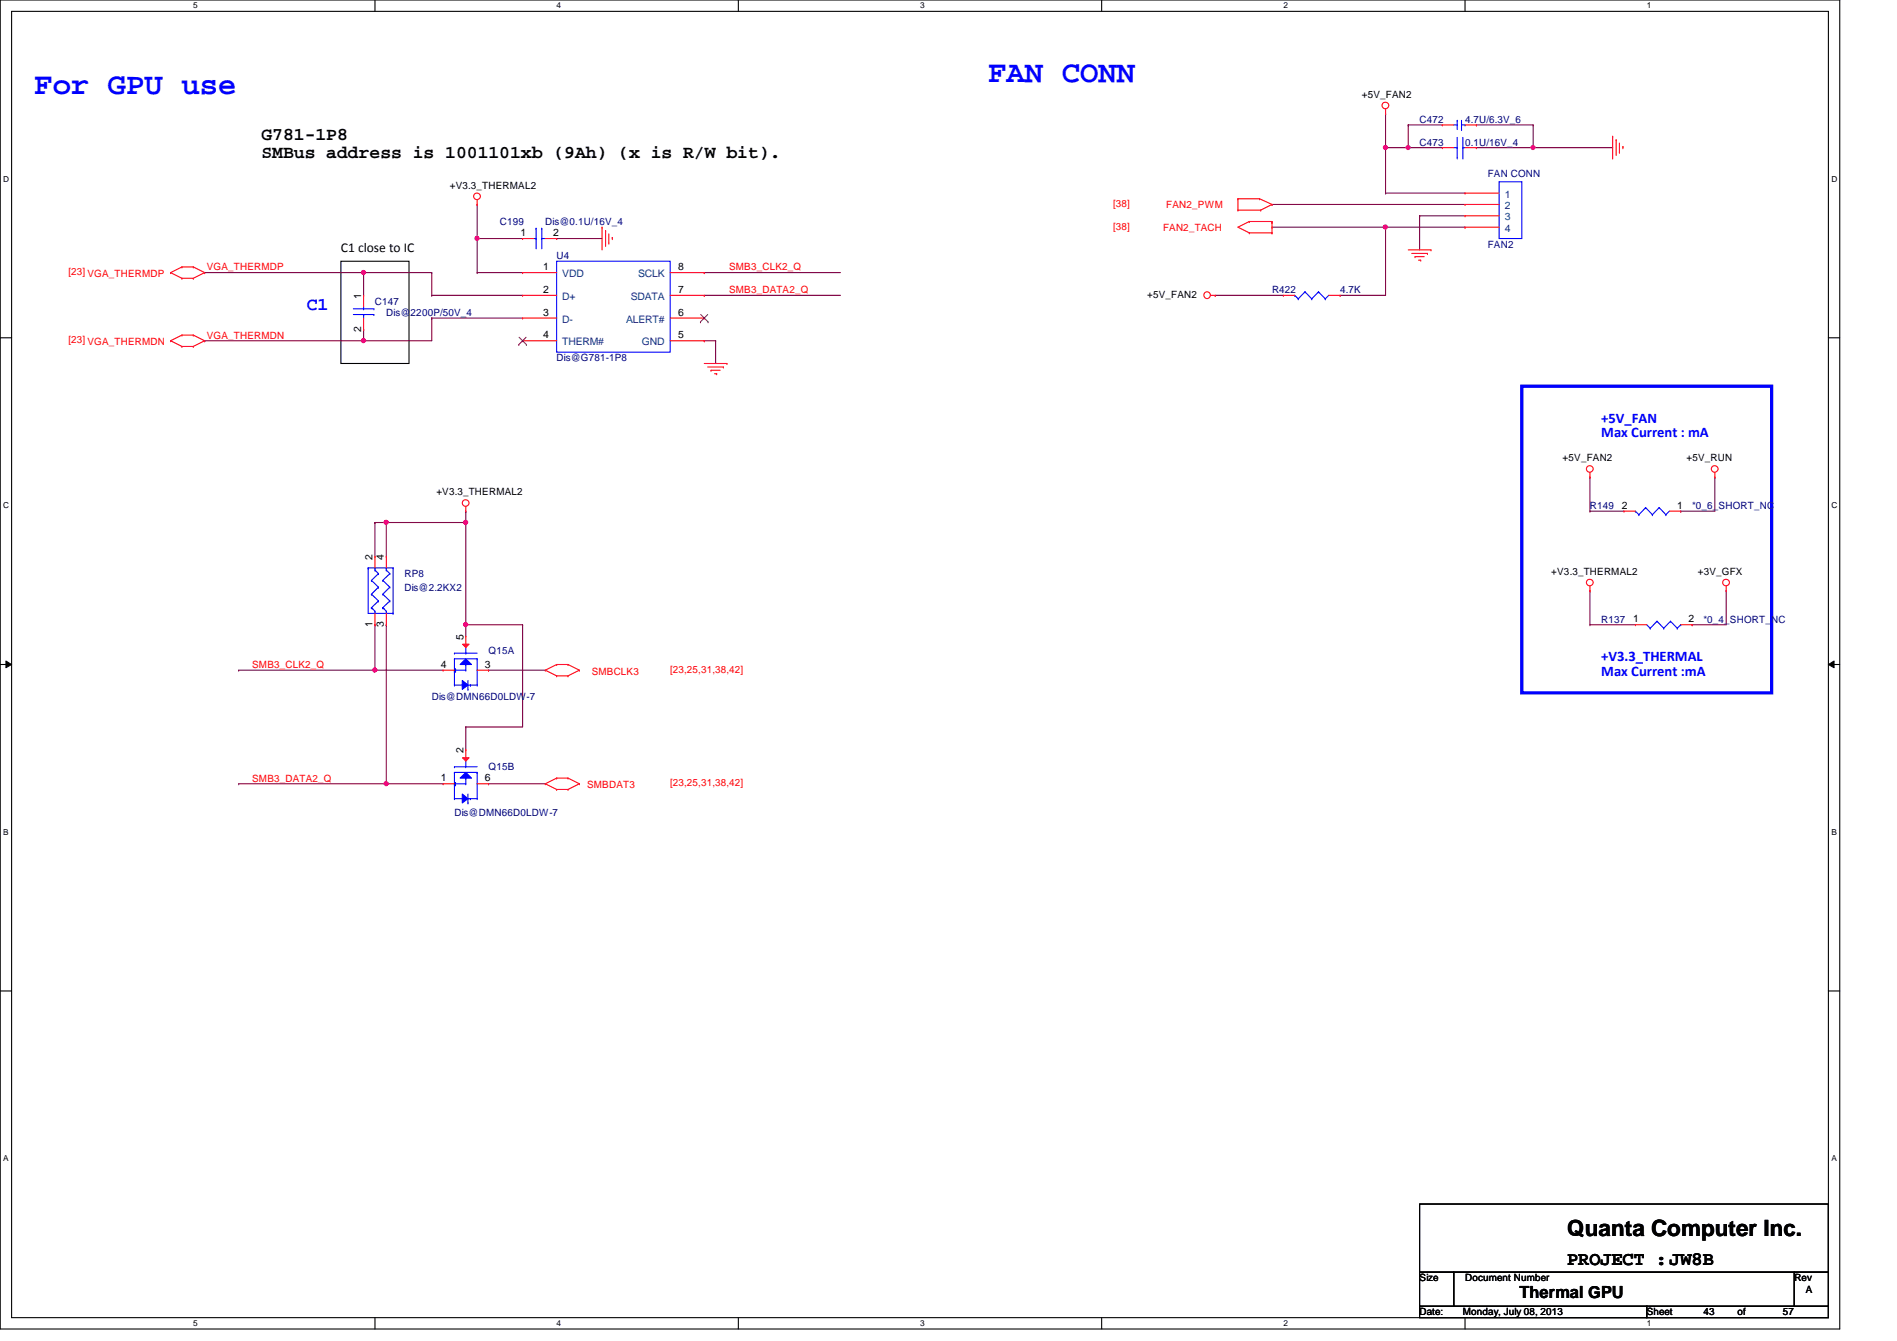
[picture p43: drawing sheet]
<svg xmlns="http://www.w3.org/2000/svg" width="297mm" height="210mm" viewBox="0 0 297 210" stroke-linecap="round" stroke-linejoin="round" font-family="sans-serif">
<defs><g id="words">
<g font-size="4.8" fill="#00f">
<text x="5.4" y="14.7">For GPU use</text>
<text x="154.7" y="12.9">FAN CONN</text>
</g>
<text font-size="3.5" x="245.4" y="193.5">Quanta Computer Inc.</text>
<text font-size="3" x="245.4" y="198.1">PROJECT :JW8B</text>
<g font-size="2.8">
<text x="40.9" y="21.9">G781-1P8</text>
<text x="40.9" y="24.8">SMBus address is 1001101xb (9Ah) (x is R/W bit).</text>
</g>
<text font-size="2.8" fill="#00f" x="48" y="48.6">C1</text>
<text font-size="2.6" x="238" y="203.2">Thermal GPU</text>
<g font-size="2.3" fill="#00f">
<text x="250.7" y="66.2">+5V_FAN</text>
<text x="250.7" y="68.5">Max Current : mA</text>
<text x="250.7" y="103.5">+V3.3_THERMAL</text>
<text x="250.7" y="105.8">Max Current :mA</text>
</g>
<text font-size="2.1" x="53.4" y="39.4">C1 close to IC</text>
<g font-size="1.6">
<text x="213.2" y="15.3">+5V_FAN2</text>
<text x="70.4" y="29.5">+V3.3_THERMAL2</text>
<text x="81.5" y="37">1</text>
<text x="86.6" y="37">2</text>
<text x="56.6" y="46.8" transform="rotate(-90 56.6 46.8)">1</text>
<text x="85" y="42.3">1</text>
<text x="85" y="45.8">2</text>
<text x="106.2" y="45.8">7</text>
<text x="106.2" y="42.3">8</text>
<text x="179.6" y="46.6">+5V_FAN2</text>
<text x="56.6" y="51.9" transform="rotate(-90 56.6 51.9)">2</text>
<text x="85" y="49.4">3</text>
<text x="85" y="53">4</text>
<text x="106.2" y="53">5</text>
<text x="106.2" y="49.4">6</text>
<text x="68.3" y="77.6">+V3.3_THERMAL2</text>
<text x="244.7" y="72.2">+5V_FAN2</text>
<text x="264.1" y="72.2">+5V_RUN</text>
<text x="254" y="79.6">2</text>
<text x="262.6" y="79.6">1</text>
<text x="58.3" y="87.7" transform="rotate(-90 58.3 87.7)">2</text>
<text x="60.1" y="87.7" transform="rotate(-90 60.1 87.7)">4</text>
<text x="242.9" y="90">+V3.3_THERMAL2</text>
<text x="265.9" y="90">+3V_GFX</text>
<text x="58.3" y="98.1" transform="rotate(-90 58.3 98.1)">1</text>
<text x="60.1" y="98.1" transform="rotate(-90 60.1 98.1)">3</text>
<text x="72.6" y="100.1" transform="rotate(-90 72.6 100.1)">5</text>
<text x="255.7" y="97.4">1</text>
<text x="264.4" y="97.4">2</text>
<text x="69" y="104.5">4</text>
<text x="75.9" y="104.5">3</text>
<text x="72.6" y="117.9" transform="rotate(-90 72.6 117.9)">2</text>
<text x="69" y="122.3">1</text>
<text x="75.9" y="122.3">6</text>
<text x="222.3" y="200.6">Size</text>
<text x="229.4" y="200.6">Document Number</text>
<text x="281" y="200.6">Rev</text>
<text x="282.7" y="202.4">A</text>
<text x="222.3" y="205.9">Date:</text>
<text x="229.1" y="205.9">Monday, July 08, 2013</text>
<text x="257.8" y="205.9">Sheet</text>
<text x="266.7" y="205.9">43</text>
<text x="272.1" y="205.9">of</text>
<text x="279.2" y="205.9">57</text>
</g>
<g font-size="1.6" fill="#000080">
<text x="222.3" y="22.8">C473</text>
<text x="222.3" y="19.2">C472</text>
<text x="229.4" y="22.8">0.1U/16V_4</text>
<text x="229.4" y="19.2">4.7U/6.3V_6</text>
<text x="233" y="27.8">FAN CONN</text>
<text x="78.3" y="35.2">C199</text>
<text x="85.4" y="35.2">Dis@0.1U/16V_4</text>
<text x="87.2" y="40.6">U4</text>
<text x="233" y="38.8">FAN2</text>
<text x="58.7" y="47.7">C147</text>
<text x="199.2" y="45.9">R422</text>
<text x="209.8" y="45.9">4.7K</text>
<text x="60.5" y="49.4">Dis@2200P/50V_4</text>
<text x="87.2" y="56.6">Dis@G781-1P8</text>
<text x="249" y="79.7">R149</text>
<text x="265" y="79.7">*0_6_SHORT_NC</text>
<text x="63.3" y="90.3">RP8</text>
<text x="63.3" y="92.5">Dis@2.2KX2</text>
<text x="250.7" y="97.5">R137</text>
<text x="266.7" y="97.5">*0_4_SHORT_NC</text>
<text x="76.5" y="102.4">Q15A</text>
<text x="67.6" y="109.6">Dis@DMN66D0LDW-7</text>
<text x="76.5" y="120.6">Q15B</text>
<text x="71.2" y="127.7">Dis@DMN66D0LDW-7</text>
</g>
<g font-size="1.6" fill="#f00">
<text x="174.3" y="32.4">[38]</text>
<text x="174.3" y="35.9">[38]</text>
<text x="182.6" y="32.6">FAN2_PWM</text>
<text x="182.1" y="36.1">FAN2_TACH</text>
<text x="10.7" y="43.1">[23] VGA_THERMDP</text>
<text x="32.4" y="42.3">VGA_THERMDP</text>
<text x="114.2" y="42.3">SMB3_CLK2_Q</text>
<text x="114.2" y="45.9">SMB3_DATA2_Q</text>
<text x="10.7" y="53.7">[23] VGA_THERMDN</text>
<text x="32.4" y="53">VGA_THERMDN</text>
<text x="39.5" y="104.6">SMB3_CLK2_Q</text>
<text x="92.7" y="105.6">SMBCLK3</text>
<text x="104.9" y="105.3">[23,25,31,38,42]</text>
<text x="39.5" y="122.3">SMB3_DATA2_Q</text>
<text x="91.9" y="123.4">SMBDAT3</text>
<text x="104.9" y="123.1">[23,25,31,38,42]</text>
</g>
<g font-size="1.6" fill="#004080">
<text x="235.6" y="30.9">1</text>
<text x="235.6" y="32.7">2</text>
<text x="235.6" y="34.5">3</text>
<text x="235.6" y="36.3">4</text>
<text x="88.1" y="43.4">VDD</text>
<text x="88.1" y="46.9">D+</text>
<text x="98.8" y="46.9">SDATA</text>
<text x="99.9" y="43.4">SCLK</text>
<text x="88.1" y="50.5">D-</text>
<text x="98" y="50.5">ALERT#</text>
<text x="88.1" y="54.1">THERM#</text>
<text x="100.5" y="54.1">GND</text>
</g>
<g font-size="1.3">
<text x="30.3" y="1.3">5</text>
<text x="87.2" y="1.3">4</text>
<text x="144.1" y="1.3">3</text>
<text x="201" y="1.3">2</text>
<text x="257.8" y="1.3">1</text>
<text x=".5" y="28.4">D</text>
<text x="286.8" y="28.4">D</text>
<text x=".5" y="79.5">C</text>
<text x="286.8" y="79.5">C</text>
<text x=".5" y="130.7">B</text>
<text x="286.8" y="130.7">B</text>
<text x=".5" y="181.8">A</text>
<text x="286.8" y="181.8">A</text>
<text x="30.3" y="207.6">5</text>
<text x="87.2" y="207.6">4</text>
<text x="144.1" y="207.6">3</text>
<text x="201" y="207.6">2</text>
<text x="257.8" y="207.6">1</text>
</g>
</g></defs>
<path d="M0 0h288.1v208h-288.1zM1.8 1.8h284.5v204.4h-284.5z" fill="none" stroke="#000" stroke-width=".17"/>
<g fill="#fff">
<path d="M30.3 .2h.6v1.4h-.6z"/>
<path d="M30.3 206.4h.6v1.4h-.6z"/>
</g>
<path d="M58.7 0v1.8M58.7 206.2v1.8" fill="none" stroke="#000" stroke-width=".17"/>
<g fill="#fff">
<path d="M87.2 .2h.6v1.4h-.6z"/>
<path d="M87.2 206.4h.6v1.4h-.6z"/>
</g>
<path d="M115.6 0v1.8M115.6 206.2v1.8" fill="none" stroke="#000" stroke-width=".17"/>
<g fill="#fff">
<path d="M144.1 .2h.6v1.4h-.6z"/>
<path d="M144.1 206.4h.6v1.4h-.6z"/>
</g>
<path d="M172.5 0v1.8M172.5 206.2v1.8" fill="none" stroke="#000" stroke-width=".17"/>
<g fill="#fff">
<path d="M201 .2h.6v1.4h-.6z"/>
<path d="M201 206.4h.6v1.4h-.6z"/>
</g>
<path d="M229.4 0v1.8M229.4 206.2v1.8" fill="none" stroke="#000" stroke-width=".17"/>
<g fill="#fff">
<path d="M257.8 .2h.7v1.4h-.7z"/>
<path d="M257.8 206.4h.7v1.4h-.7z"/>
<path d="M.5 27.3h.9v1.4h-.9z"/>
<path d="M286.8 27.3h.9v1.4h-.9z"/>
<path d="M.5 78.4h.9v1.4h-.9z"/>
<path d="M286.8 78.4h.9v1.4h-.9z"/>
</g>
<path d="M0 52.9h1.8M286.3 52.9h1.8" fill="none" stroke="#000" stroke-width=".17"/>
<g fill="#fff">
<path d="M.5 129.5h.8v1.4h-.8z"/>
<path d="M286.8 129.5h.8v1.4h-.8z"/>
</g>
<path d="M0 104h1.8M286.3 104h1.8" fill="none" stroke="#000" stroke-width=".17"/>
<path d="M.9 103.5l.9 .5-.9 .5zM286.3 104l.9-.5v1z" fill="#000"/>
<path d="M.9 103.5l.9 .5-.9 .5zM286.3 104l.9-.5v1z" fill="none" stroke="#000" stroke-width=".16"/>
<g fill="#fff">
<path d="M.5 180.6h.8v1.4h-.8z"/>
<path d="M286.8 180.6h.8v1.4h-.8z"/>
</g>
<path d="M53.4 40.9h10.6v16h-10.6zM0 155.1h1.8M286.3 155.1h1.8" fill="none" stroke="#000" stroke-width=".17"/>
<path d="M238.3 60.5h39.1v48h-39.1z" fill="none" stroke="#00f" stroke-width=".51"/>
<g fill="none" stroke="#800040" stroke-width=".17">
<path d="M74.7 32h.1M74.7 32v5.3M87.2 37.3h.1M87.2 37.3h7.1M32 42.7h.1M32 42.7h35.6M56.9 42.7h.1M56.9 53.3h.1M56.9 53.3h10.7M56.9 42.7v3.5M67.6 42.7h.1M67.6 46.2h.1"/>
<path d="M67.6 42.7v3.5M67.6 46.2h14.2M74.7 42.7h.1M74.7 42.7h7.1"/>
</g>
<circle cx="56.9" cy="42.6" r=".32" fill="#f0f"/>
<circle cx="56.9" cy="42.6" r=".32" fill="none" stroke="#f0f" stroke-width=".17"/>
<path d="M32 53.3h.1M56.9 51.6h.1M56.9 51.6v1.7h-24.9M67.6 49.8h.1M67.6 49.8v3.5M67.6 49.8h14.2M110.3 53.3h.1M110.3 53.3h1.8M112.1 53.3h.1M112.1 53.3v3.6" fill="none" stroke="#800040" stroke-width=".17"/>
<circle cx="56.9" cy="53.3" r=".32" fill="#f0f"/>
<circle cx="56.9" cy="53.3" r=".32" fill="none" stroke="#f0f" stroke-width=".17"/>
<path d="M74.7 37.3h.1M74.7 37.3h7.1M74.7 37.3v5.4" fill="none" stroke="#800040" stroke-width=".17"/>
<circle cx="74.7" cy="37.3" r=".32" fill="#f0f"/>
<circle cx="74.7" cy="37.3" r=".32" fill="none" stroke="#f0f" stroke-width=".17"/>
<g fill="none" stroke="#800040" stroke-width=".17">
<path d="M249 74.7h.1M249 74.7v5.3M268.5 74.7h.1M268.5 74.7v5.3h-5.3M72.9 97.8h.1M72.9 97.8h8.9M72.9 97.8v1.8M249 92.5h.1M249 97.8h.1M249 80h.1M249 92.5v5.3M249 97.8h7.1"/>
<path d="M249 80h5.3M263.2 80h.1M265 97.8h.1M270.3 92.5h.1M270.3 92.5v5.3h-5.3"/>
</g>
<circle cx="72.9" cy="97.8" r=".32" fill="#f0f"/>
<circle cx="72.9" cy="97.8" r=".32" fill="none" stroke="#f0f" stroke-width=".17"/>
<path d="M37.4 104.9h.1M37.4 104.9h21.3" fill="none" stroke="#800040" stroke-width=".17"/>
<circle cx="58.7" cy="104.9" r=".32" fill="#f0f"/>
<circle cx="58.7" cy="104.9" r=".32" fill="none" stroke="#f0f" stroke-width=".17"/>
<g fill="none" stroke="#800040" stroke-width=".17">
<path d="M58.7 97.8h.1M58.7 97.8v7.1M60.5 97.8h.1M60.5 97.8v24.9h-23.1M72.9 80h.1M72.9 80v1.8M81.8 97.8h.1M81.8 97.8v16h-8.9M58.7 104.9h.1M58.7 104.9h10.7M72.9 113.8h.1M72.9 113.8v3.5"/>
<path d="M76.5 104.9h.1M76.5 104.9h8.9M37.4 122.7h.1M76.5 122.7h.1M76.5 122.7h8.9"/>
</g>
<circle cx="60.5" cy="122.7" r=".32" fill="#f0f"/>
<circle cx="60.5" cy="122.7" r=".32" fill="none" stroke="#f0f" stroke-width=".17"/>
<path d="M72.9 81.8h.1M72.9 81.8v16M60.5 122.7h.1M60.5 122.7h8.9" fill="none" stroke="#800040" stroke-width=".17"/>
<circle cx="72.9" cy="81.8" r=".32" fill="#f0f"/>
<circle cx="72.9" cy="81.8" r=".32" fill="none" stroke="#f0f" stroke-width=".17"/>
<path d="M58.7 81.8h.1M58.7 81.8v5.3M58.7 81.8h1.8" fill="none" stroke="#800040" stroke-width=".17"/>
<circle cx="60.5" cy="81.8" r=".32" fill="#f0f"/>
<circle cx="60.5" cy="81.8" r=".32" fill="none" stroke="#f0f" stroke-width=".17"/>
<g fill="none" stroke="#800040" stroke-width=".17">
<path d="M217 17.8h.1M217 17.8v12.4M220.5 19.6h.1M220.5 19.6h5.3M220.5 19.6v3.5M231.2 19.6h.1M231.2 19.6h8.9M240.1 19.6h.1M240.1 19.6v3.5M199.2 32h.1M199.2 32h30.2M217 30.2h.1"/>
<path d="M217 23.1h.1M217 30.2h12.4M220.5 23.1h.1M220.5 23.1h5.3M222.3 33.8h.1M222.3 33.8h7.1M222.3 33.8v5.3M231.2 23.1h.1M231.2 23.1h21.3M240.1 23.1h.1M110.3 42.7h.1M110.3 46.2h.1"/>
<path d="M110.3 42.7h21.3M110.3 46.2h21.3M60.5 81.8h.1M60.5 81.8v5.3M60.5 81.8h12.4"/>
</g>
<circle cx="240" cy="23.1" r=".32" fill="#f0f"/>
<circle cx="240" cy="23.1" r=".32" fill="none" stroke="#f0f" stroke-width=".17"/>
<path d="M217 23.1h.1M217 23.1h3.5" fill="none" stroke="#800040" stroke-width=".17"/>
<circle cx="220.5" cy="23.1" r=".32" fill="#f0f"/>
<circle cx="220.5" cy="23.1" r=".32" fill="none" stroke="#f0f" stroke-width=".17"/>
<circle cx="216.9" cy="23.1" r=".32" fill="#f0f"/>
<circle cx="216.9" cy="23.1" r=".32" fill="none" stroke="#f0f" stroke-width=".17"/>
<path d="M217 35.6h.1M217 35.6v10.6M217 35.6h12.4M229.4 35.6h.1" fill="none" stroke="#800040" stroke-width=".17"/>
<circle cx="216.9" cy="35.5" r=".32" fill="#f0f"/>
<circle cx="216.9" cy="35.5" r=".32" fill="none" stroke="#f0f" stroke-width=".17"/>
<path d="M199.2 35.6h.1M199.2 35.6h17.8M190.3 46.2h.1M190.3 46.2h10.7M209.8 46.2h.1M209.8 46.2h7.2" fill="none" stroke="#800040" stroke-width=".17"/>
<g fill="none" stroke="#f00" stroke-width=".17">
<path d="M217 17.8h.1M217 17.1v.7M225.8 19.6h.1M225.8 19.6h1.8M229.4 19.6h1.8M231.2 19.6h.1M74.7 32h.1M74.7 31.3v.7M94.3 35.6h.1M94.3 35.6v3.5M94.8 36.1h.1M94.8 36.1v2.5"/>
<path d="M95.3 38.1h.1M95.3 36.6v1.5M95.9 37.2h.1M95.9 37.2v.3M193.8 31.1h.1M193.8 32.9h.1M193.8 31.1h3.4M193.8 32.9h3.6M193.8 31.1v1.8M195.6 34.7h.1M195.6 36.4h.1M195.6 34.7l-1.8 .9 1.8 .8"/>
<path d="M195.6 34.7h3.6M195.6 36.4h3.6M197.2 31.1h.1M197.2 31.1l2 .9M197.4 32.9h.1M199.2 32h.1M199.2 34.7h.1M199.2 36.4h.1M199.2 34.8h.1M199.2 32l-1.8 .9M199.2 34.7v1.7M220.5 39.1h3.6"/>
<path d="M221.1 39.7h2.4M223.5 39.7h.1M224.1 39.1h.1M225.8 23.1h.1M225.8 23.1h1.8M229.4 30.2h.1M229.4 32h.1M229.4 33.8h.1M229.4 35.6h.1M229.4 30.2h5.3M229.4 32h5.3M229.4 33.8h5.3"/>
<path d="M229.4 35.6h5.3M229.4 23.1h1.8M231.2 23.1h.1M252.5 21.3h.1M252.5 21.3v3.6M253.1 21.9h.1M253.1 21.9v2.4M253.6 23.8h.1M253.6 22.4v1.4M254.1 22.9h.1M254.1 22.9v.4M26.7 53.3h.1"/>
<path d="M26.7 42.7h.1M26.7 53.3l1.8 .9M26.7 42.7l1.8 .9M28.5 52.5h.1M28.5 54.2h.1M28.5 41.8h.1M28.5 43.6h.1M28.5 54.2h1.8M28.5 52.5h1.8M28.5 52.5l-1.8 .8M28.5 43.6h1.8M28.5 41.8h1.8"/>
<path d="M28.5 41.8l-1.8 .9M30.3 54.2h.1M30.3 52.5h.1M30.3 43.6h.1M30.3 41.8h.1M30.3 52.5l1.7 .8M30.3 41.8l1.7 .9M32 53.3h.1M32 42.7h.1M32 53.3l-1.7 .9M32 42.7l-1.7 .9M56.9 46.2h.1"/>
<path d="M56.9 51.6h.1M56.9 46.2v1.8M56.9 49.8v1.8M110.3 56.9h3.5M110.8 57.4h2.5M111.3 58h.1M111.3 58h1.5M111.9 58.5h.3M112.2 58.5h.1M113.3 57.4h.1M113.8 56.9h.1M189.6 46.2h.7"/>
<path d="M190.3 46.2h.1M221.6 40.2h.1M221.6 40.2h1.4M222.1 40.7h.4M222.5 40.7h.1M72.9 79.3v.7M249 74.7h.1M249 74v.7M268.5 74.7h.1M268.5 74v.7M72.9 80h.1M249 92.5h.1"/>
<path d="M249 91.7v.8M254.3 80h.1M254.3 80h1.8M261.4 80h1.8M263.2 80h.1M270.3 92.5h.1M270.3 91.7v.8M85.4 104.9h.1M85.4 104.9l1.8 .9M87.2 105.8h.1M87.2 104h.1M87.2 105.8h1.7"/>
<path d="M87.2 104l-1.8 .9M87.2 104h1.7M88.9 104h.1M88.9 105.8h.1M88.9 104l1.8 .9M90.7 104.9h.1M90.7 104.9l-1.8 .9M85.4 122.7h.1M85.4 122.7l1.8 .9M87.2 123.6h.1M87.2 121.8h.1M87.2 123.6h1.7"/>
<path d="M87.2 121.8l-1.8 .9M87.2 121.8h1.7M88.9 121.8h.1M88.9 123.6h.1M88.9 121.8l1.8 .9M90.7 122.7h.1M90.7 122.7l-1.8 .9"/>
<circle cx="216.9" cy="16.5" r=".52"/>
<circle cx="74.7" cy="30.7" r=".52"/>
<circle cx="189" cy="46.2" r=".52"/>
<circle cx="72.9" cy="78.7" r=".52"/>
<circle cx="248.9" cy="73.4" r=".52"/>
<circle cx="268.5" cy="73.4" r=".52"/>
<circle cx="248.9" cy="91.2" r=".52"/>
<circle cx="270.3" cy="91.2" r=".52"/>
</g>
<path d="M222.3 188.5h64v10.6h-64zM222.3 199.1h5.3v5.4h-5.3zM227.6 199.1h53.4v5.4h-53.4zM281 199.1h5.3v5.4h-5.3zM222.3 204.5h35.5v1.7h-35.5zM257.8 204.5h28.5v1.7h-28.5z" fill="none" stroke="#000" stroke-width=".17"/>
<g fill="none" stroke="#00f" stroke-width=".17">
<path d="M227.6 19.6h.6M228.2 19.6h.1M228.2 18.8h.1M228.2 18.8v1.5M228.9 19.6h.5M228.9 18.8v1.5M229.4 19.6h.1M227.6 23.1h.6M228.2 24.7h.1M228.2 23.1h.1M228.2 21.5v3.2M228.9 20.3h.1"/>
<path d="M229.1 23.1h.1M229.1 24.7h.1M229.1 23.1h.3M229.1 21.5v3.2M234.7 28.4h3.6v8.9h-3.6zM55.3 49.2h3.2M55.3 48.3h3.2M56.9 48.3h.1M56.9 49.2h.1M56.9 48v.3M56.9 49.2v.6M58.5 49.2h.1"/>
<path d="M58.5 48.3h.1M257.7 79.5h.1M257.7 79.5l1 1.1M257.7 79.5l-1.1 1.1M259.8 79.5h.1M259.8 79.5l1.1 1.1M259.8 79.5l-1.1 1.1M256.1 80h.1M256.1 80l.5 .6M256.6 80.6h.1M258.7 80.6h.1M260.9 80.6h.1"/>
<path d="M261.4 80l-.5 .6"/>
</g>
<path d="M72.9 120.9l.9 .9h-1.8z" fill="#00f"/>
<path d="M72.9 120.9l.9 .9h-1.8z" fill="none" stroke="#00f" stroke-width=".17"/>
<path d="M72.4 124.3l.9 .7-.9 .7z" fill="#00f"/>
<g fill="none" stroke="#00f" stroke-width=".17">
<path d="M72.9 119.1v.9M71.2 120.9h.1M71.2 122.7h.1M71.2 120h.1M71.2 125h.1M71.2 122.9h.1M71.2 120.9h3.5M71.2 120.9v4.1M71.2 122.7h1.7M71.2 120h3.5M71.2 125h1.2M71.2 122.5h.1"/>
<path d="M71.3 122.5h.1M71.3 122.9h.1M71.3 122.5v.4M72.4 124.3l.9 .7-.9 .7zM72.4 125h.1M72.9 122.7h.1M72.9 121.8h.1M72.9 120h.1M72.9 121.8v.9M73.3 125.7h.1M73.3 125h1.4M73.3 124.3v1.4"/>
<path d="M73.7 125h.1M74.7 120.9h.1M74.7 125h.1M74.7 120.9v4.1"/>
</g>
<path d="M72.4 118.6h1l-.5 .5z" fill="#f00"/>
<g fill="none" stroke="#f00" stroke-width=".17">
<path d="M81.8 42.7h.1M81.8 46.2h.1M81.8 49.8h.1M81.8 53.3h.1M81.8 42.7h5.4M81.8 53.3h5.4M81.8 46.2h5.4M81.8 49.8h5.4M104.9 42.7h5.4M104.9 53.3h5.4M104.9 46.2h5.4M104.9 49.8h5.4"/>
<path d="M110.3 53.3h.1M110.3 49.8h.1M110.3 46.2h.1M110.3 42.7h.1M72.4 118.6h1l-.5 .5zM72.9 117.3h.1M72.9 117.3v1.8M69.4 122.7h.1M69.4 122.7h1.8M74.7 122.7h1.8M76.5 122.7h.1"/>
</g>
<path d="M87.2 40.9h17.7v14.2h-17.7z" fill="none" stroke="#00f" stroke-width=".17"/>
<path d="M81.2 53.9h.1M81.3 52.8l1.1 1.1M82.4 52.8l-1.2 1.1M82.4 53.9h.1M109.7 50.4h.1M109.7 49.2l1.2 1.2M110.8 49.2l-1.1 1.2M110.9 50.4h.1" fill="none" stroke="#804000" stroke-width=".16"/>
<path d="M72.9 103.1l.9 .9h-1.8z" fill="#00f"/>
<path d="M72.9 103.1l.9 .9h-1.8z" fill="none" stroke="#00f" stroke-width=".17"/>
<path d="M72.4 106.5l.9 .7-.9 .7z" fill="#00f"/>
<g fill="none" stroke="#00f" stroke-width=".17">
<path d="M71.2 103.1h.1M71.2 104.9h.1M71.2 102.2h.1M71.2 107.2h.1M71.2 105.1h.1M71.2 103.1h3.5M71.2 103.1v4.1M71.2 104.9h1.7M71.2 102.2h3.5M71.2 107.2h1.2M71.2 104.7h.1M71.3 104.7h.1"/>
<path d="M71.3 105.1h.1M71.3 104.7v.4M72.4 106.5l.9 .7-.9 .7zM72.4 107.2h.1M72.9 104.9h.1M72.9 104h.1M72.9 102.2h.1M72.9 101.3v.9M72.9 104v.9M73.3 107.9h.1M73.3 107.2h1.4M73.3 106.5v1.4"/>
<path d="M73.7 107.2h.1M74.7 103.1h.1M74.7 107.2h.1M74.7 103.1v4.1"/>
</g>
<path d="M72.4 100.8h1l-.5 .5z" fill="#f00"/>
<g fill="none" stroke="#f00" stroke-width=".17">
<path d="M81.8 37.3h.1M81.8 37.3h1.8M85.4 37.3h1.8M87.2 37.3h.1M201 46.2h.1M201 46.2h1.7M208.1 46.2h1.7M209.8 46.2h.1M58.7 87.1h.1M58.7 97.8h.1M58.7 87.1v1.8M58.7 96v1.8"/>
<path d="M60.5 87.1h.1M60.5 97.8h.1M60.5 87.1v1.8M60.5 96v1.8M72.9 99.6h.1M72.9 99.6v1.7M256.1 97.8h.1M256.1 97.8h1.7M263.2 97.8h1.8M265 97.8h.1M69.4 104.9h.1M69.4 104.9h1.8"/>
<path d="M72.4 100.8h1l-.5 .5zM74.7 104.9h1.8M76.5 104.9h.1"/>
</g>
<g fill="none" stroke="#00f" stroke-width=".17">
<path d="M83.6 37.3h.3M83.9 37.3h.1M83.9 35.7h.1M83.9 35.7v3.2M84.8 35.7h.1M84.8 37.3h.1M84.8 37.3h.6M84.8 35.7v3.2M202.7 46.2h.1M202.7 46.2l.6 .6M203.3 46.8h.1M204.3 45.7h.1"/>
<path d="M204.3 45.7l1.1 1.1M204.3 45.7l-1 1.1M205.4 46.8h.1M206.5 45.7h.1M206.5 45.7l1 1.1M206.5 45.7l-1.1 1.1M207.5 46.8h.1M208.1 46.2l-.6 .6M57.7 88.9h.1M57.7 88.9v7.1h3.8M57.7 88.9h3.8M58.2 95.1h.1"/>
<path d="M58.2 93h.1M58.2 90.8h.1M58.2 95.1l.2 .2M58.2 95.1l.5 .6M58.2 93l1.1 1.1M58.2 90.8l1.1 1.1M58.7 95.7h.1M58.7 89.2h.1M58.7 88.9h.1M58.7 88.9v.3M58.7 95.7v.3M58.7 89.2l.6 .6"/>
<path d="M59.3 94.1h.1M59.3 91.9h.1M59.3 89.8h.1M59.3 94.1l-1.1 1M59.3 91.9l-1.1 1.1M59.3 89.8l-1.1 1M59.9 95.1h.1M59.9 93h.1M59.9 90.8h.1M59.9 95.1l.3 .2M59.9 95.1l.6 .6M59.9 93l1.1 1.1"/>
<path d="M59.9 90.8l1.1 1.1M60.5 95.7h.1M60.5 89.2h.1M60.5 88.9h.1M60.5 88.9v.3M60.5 95.7v.3M60.5 89.2l.5 .6M61 94.1h.1M61 91.9h.1M61 89.8h.1M61 94.1l-1.1 1M61 91.9l-1.1 1.1"/>
<path d="M61 89.8l-1.1 1M61.5 96h.1M61.5 88.9h.1M61.5 88.9v7.1M257.8 97.8l.6 .5M258.4 98.3h.1M259.5 97.2h.1M259.5 97.2l-1.1 1.1M259.5 97.2l1 1.1M260.5 98.3h.1M261.6 97.2h.1M261.6 97.2l-1.1 1.1"/>
<path d="M261.6 97.2l1 1.1M262.6 98.3h.1M263.2 97.8h.1M263.2 97.8l-.6 .5"/>
</g>
<circle cx="56.9" cy="42.6" r=".32" fill="#f0f"/>
<circle cx="56.9" cy="42.6" r=".32" fill="none" stroke="#f0f" stroke-width=".17"/>
<circle cx="56.9" cy="53.3" r=".32" fill="#f0f"/>
<circle cx="56.9" cy="53.3" r=".32" fill="none" stroke="#f0f" stroke-width=".17"/>
<circle cx="74.7" cy="37.3" r=".32" fill="#f0f"/>
<circle cx="74.7" cy="37.3" r=".32" fill="none" stroke="#f0f" stroke-width=".17"/>
<circle cx="72.9" cy="97.8" r=".32" fill="#f0f"/>
<circle cx="72.9" cy="97.8" r=".32" fill="none" stroke="#f0f" stroke-width=".17"/>
<circle cx="58.7" cy="104.9" r=".32" fill="#f0f"/>
<circle cx="58.7" cy="104.9" r=".32" fill="none" stroke="#f0f" stroke-width=".17"/>
<circle cx="60.5" cy="122.7" r=".32" fill="#f0f"/>
<circle cx="60.5" cy="122.7" r=".32" fill="none" stroke="#f0f" stroke-width=".17"/>
<circle cx="72.9" cy="81.8" r=".32" fill="#f0f"/>
<circle cx="72.9" cy="81.8" r=".32" fill="none" stroke="#f0f" stroke-width=".17"/>
<circle cx="60.5" cy="81.8" r=".32" fill="#f0f"/>
<circle cx="60.5" cy="81.8" r=".32" fill="none" stroke="#f0f" stroke-width=".17"/>
<circle cx="240" cy="23.1" r=".32" fill="#f0f"/>
<circle cx="240" cy="23.1" r=".32" fill="none" stroke="#f0f" stroke-width=".17"/>
<circle cx="220.5" cy="23.1" r=".32" fill="#f0f"/>
<circle cx="220.5" cy="23.1" r=".32" fill="none" stroke="#f0f" stroke-width=".17"/>
<circle cx="216.9" cy="23.1" r=".32" fill="#f0f"/>
<circle cx="216.9" cy="23.1" r=".32" fill="none" stroke="#f0f" stroke-width=".17"/>
<circle cx="216.9" cy="35.5" r=".32" fill="#f0f"/>
<circle cx="216.9" cy="35.5" r=".32" fill="none" stroke="#f0f" stroke-width=".17"/>
<use href="#words"/>
</svg>
